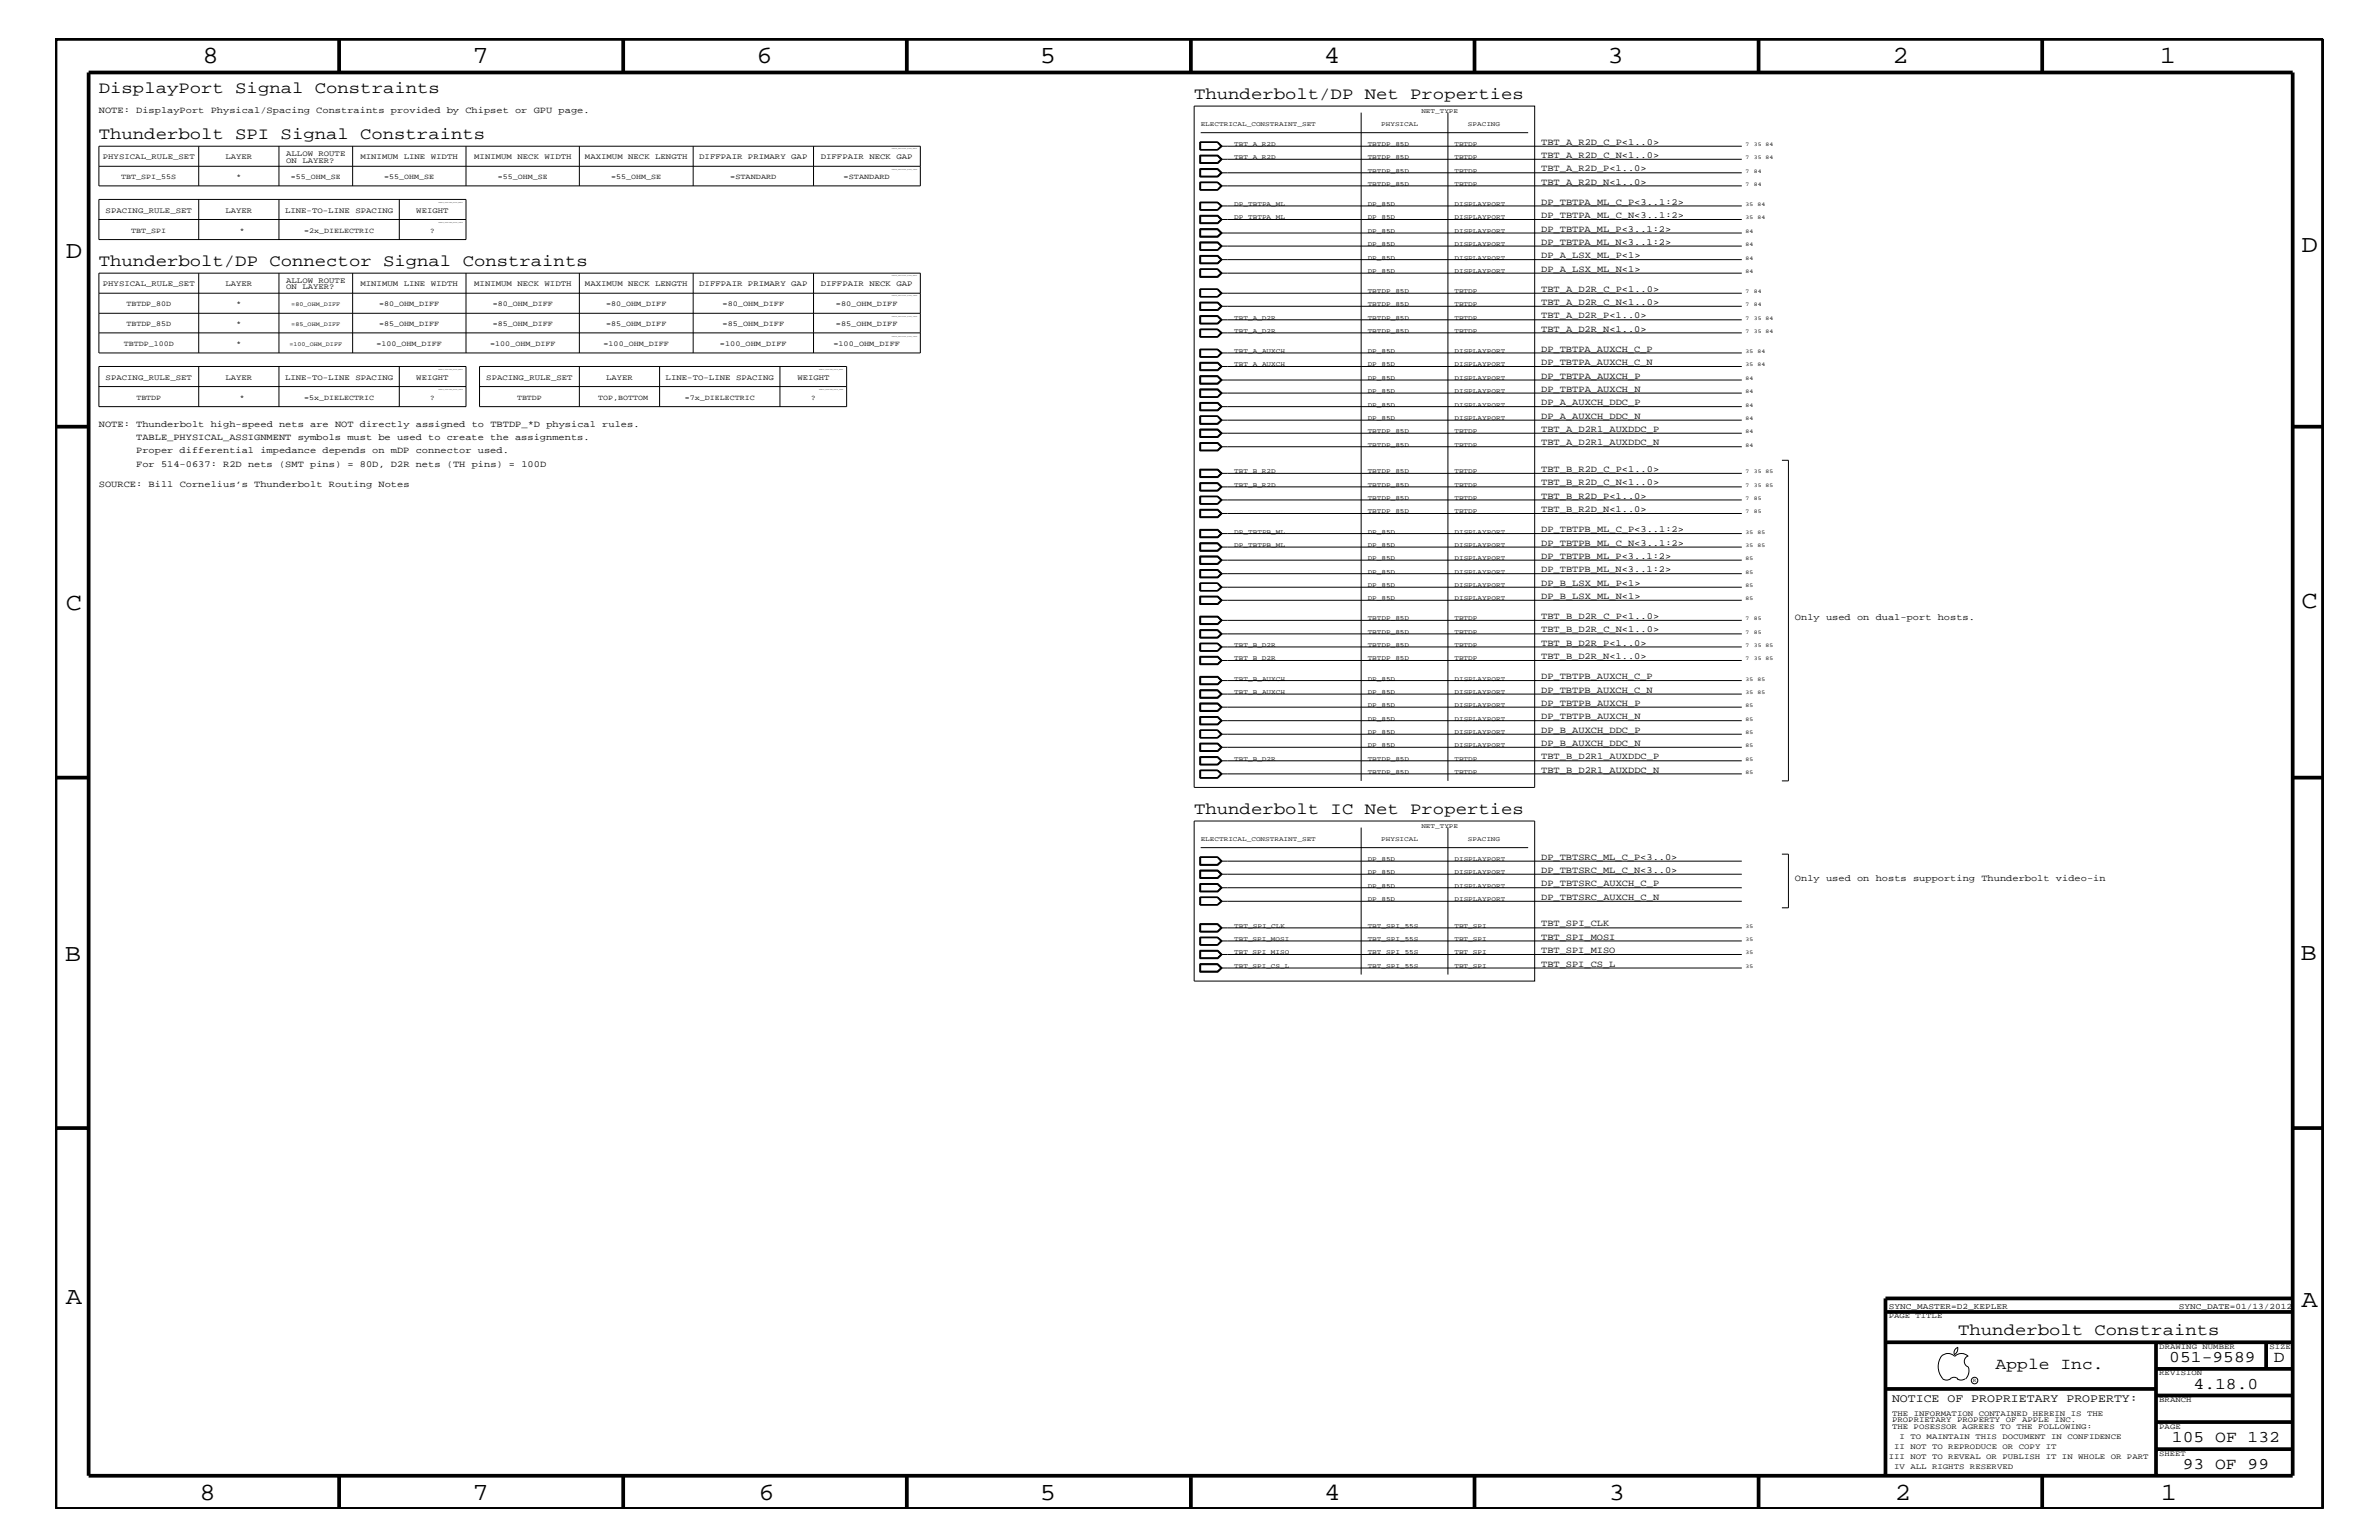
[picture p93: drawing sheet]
<svg xmlns="http://www.w3.org/2000/svg" width="432mm" height="279mm" viewBox="0 0 432 279" stroke-linecap="round" stroke-linejoin="round" font-family="sans-serif">
<defs><g id="words">
<g font-size="4.5">
<text x="36.7" y="11.5">8</text>
<text x="85.8" y="11.5">7</text>
<text x="137.3" y="11.5">6</text>
<text x="188.7" y="11.5">5</text>
<text x="240.3" y="11.5">4</text>
<text x="291.8" y="11.5">3</text>
<text x="343.5" y="11.5">2</text>
<text x="392" y="11.5">1</text>
<text x="11.9" y="46.8">D</text>
<text x="417.7" y="45.7">D</text>
<text x="11.9" y="110.6">C</text>
<text x="417.7" y="110.3">C</text>
<text x="11.8" y="174.3">B</text>
<text x="417.6" y="174.2">B</text>
<text x="11.9" y="236.7">A</text>
<text x="417.7" y="237.1">A</text>
<text x="36.2" y="272.1">8</text>
<text x="85.8" y="272.1">7</text>
<text x="137.7" y="272.1">6</text>
<text x="188.7" y="272.1">5</text>
<text x="240.4" y="272.1">4</text>
<text x="292" y="272.1">3</text>
<text x="343.9" y="272.1">2</text>
<text x="392.2" y="272.1">1</text>
</g>
<g font-size="3">
<text x="17.9" y="16.8">DisplayPort Signal Constraints</text>
<text x="216.7" y="18">Thunderbolt/DP Net Properties</text>
<text x="17.9" y="25.3">Thunderbolt SPI Signal Constraints</text>
<text x="17.9" y="48.3">Thunderbolt/DP Connector Signal Constraints</text>
<text x="216.7" y="147.7">Thunderbolt IC Net Properties</text>
<text x="355.4" y="242.3">Thunderbolt Constraints</text>
<text x="362.2" y="248.4">Apple Inc.</text>
<text x="393.7" y="247.1">051-9589</text>
<text x="398.1" y="252">4.18.0</text>
<text x="412.7" y="247.1">D</text>
<text x="394.2" y="261.6">105 OF 132</text>
<text x="396.2" y="266.6">93 OF 99</text>
</g>
<text font-size="2.1" x="343.4" y="254.4">NOTICE OF PROPRIETARY PROPERTY:</text>
<g font-size="1.7">
<text x="17.9" y="20.4">NOTE: DisplayPort Physical/Spacing Constraints provided by Chipset or GPU page.</text>
<text x="279.7" y="28.6">TBT_A_R2D_C_N&lt;1..0&gt;</text>
<text x="279.7" y="26.3">TBT_A_R2D_C_P&lt;1..0&gt;</text>
<text x="279.7" y="31.1">TBT_A_R2D_P&lt;1..0&gt;</text>
<text x="279.7" y="33.6">TBT_A_R2D_N&lt;1..0&gt;</text>
<text x="279.7" y="39.6">DP_TBTPA_ML_C_N&lt;3..1:2&gt;</text>
<text x="279.7" y="37.2">DP_TBTPA_ML_C_P&lt;3..1:2&gt;</text>
<text x="279.7" y="46.8">DP_A_LSX_ML_P&lt;1&gt;</text>
<text x="279.7" y="44.4">DP_TBTPA_ML_N&lt;3..1:2&gt;</text>
<text x="279.7" y="42">DP_TBTPA_ML_P&lt;3..1:2&gt;</text>
<text x="279.7" y="49.3">DP_A_LSX_ML_N&lt;1&gt;</text>
<text x="279.7" y="52.9">TBT_A_D2R_C_P&lt;1..0&gt;</text>
<text x="279.7" y="55.3">TBT_A_D2R_C_N&lt;1..0&gt;</text>
<text x="279.7" y="57.8">TBT_A_D2R_P&lt;1..0&gt;</text>
<text x="279.7" y="63.9">DP_TBTPA_AUXCH_C_P</text>
<text x="279.7" y="60.2">TBT_A_D2R_N&lt;1..0&gt;</text>
<text x="279.7" y="66.2">DP_TBTPA_AUXCH_C_N</text>
<text x="279.7" y="68.7">DP_TBTPA_AUXCH_P</text>
<text x="279.7" y="71.1">DP_TBTPA_AUXCH_N</text>
<text x="17.9" y="77.4">NOTE: Thunderbolt high-speed nets are NOT directly assigned to TBTDP_*D physical rules.</text>
<text x="279.7" y="73.5">DP_A_AUXCH_DDC_P</text>
<text x="279.7" y="76">DP_A_AUXCH_DDC_N</text>
<text x="24.7" y="79.9">TABLE_PHYSICAL_ASSIGNMENT symbols must be used to create the assignments.</text>
<text x="24.7" y="82.2">Proper differential impedance depends on mDP connector used.</text>
<text x="279.7" y="80.8">TBT_A_D2R1_AUXDDC_N</text>
<text x="279.7" y="78.3">TBT_A_D2R1_AUXDDC_P</text>
<text x="17.9" y="88.3">SOURCE: Bill Cornelius’s Thunderbolt Routing Notes</text>
<text x="24.7" y="84.7">For 514-0637: R2D nets (SMT pins) = 80D, D2R nets (TH pins) = 100D</text>
<text x="279.7" y="88.1">TBT_B_R2D_C_N&lt;1..0&gt;</text>
<text x="279.7" y="85.6">TBT_B_R2D_C_P&lt;1..0&gt;</text>
<text x="279.7" y="90.5">TBT_B_R2D_P&lt;1..0&gt;</text>
<text x="279.7" y="92.9">TBT_B_R2D_N&lt;1..0&gt;</text>
<text x="279.7" y="101.4">DP_TBTPB_ML_P&lt;3..1:2&gt;</text>
<text x="279.7" y="99">DP_TBTPB_ML_C_N&lt;3..1:2&gt;</text>
<text x="279.7" y="96.5">DP_TBTPB_ML_C_P&lt;3..1:2&gt;</text>
<text x="279.7" y="106.3">DP_B_LSX_ML_P&lt;1&gt;</text>
<text x="279.7" y="103.8">DP_TBTPB_ML_N&lt;3..1:2&gt;</text>
<text x="279.7" y="108.7">DP_B_LSX_ML_N&lt;1&gt;</text>
<text x="279.7" y="112.3">TBT_B_D2R_C_P&lt;1..0&gt;</text>
<text x="325.8" y="112.6">Only used on dual-port hosts.</text>
<text x="279.7" y="114.8">TBT_B_D2R_C_N&lt;1..0&gt;</text>
<text x="279.7" y="117.2">TBT_B_D2R_P&lt;1..0&gt;</text>
<text x="279.7" y="119.6">TBT_B_D2R_N&lt;1..0&gt;</text>
<text x="279.7" y="125.7">DP_TBTPB_AUXCH_C_N</text>
<text x="279.7" y="123.2">DP_TBTPB_AUXCH_C_P</text>
<text x="279.7" y="130.5">DP_TBTPB_AUXCH_N</text>
<text x="279.7" y="128">DP_TBTPB_AUXCH_P</text>
<text x="279.7" y="137.8">TBT_B_D2R1_AUXDDC_P</text>
<text x="279.7" y="135.3">DP_B_AUXCH_DDC_N</text>
<text x="279.7" y="133">DP_B_AUXCH_DDC_P</text>
<text x="279.7" y="140.2">TBT_B_D2R1_AUXDDC_N</text>
<text x="279.7" y="156">DP_TBTSRC_ML_C_P&lt;3..0&gt;</text>
<text x="279.7" y="158.4">DP_TBTSRC_ML_C_N&lt;3..0&gt;</text>
<text x="279.7" y="160.8">DP_TBTSRC_AUXCH_C_P</text>
<text x="325.8" y="159.9">Only used on hosts supporting Thunderbolt video-in</text>
<text x="279.7" y="163.3">DP_TBTSRC_AUXCH_C_N</text>
<text x="279.7" y="172.9">TBT_SPI_MISO</text>
<text x="279.7" y="170.5">TBT_SPI_MOSI</text>
<text x="279.7" y="168.1">TBT_SPI_CLK</text>
<text x="279.7" y="175.4">TBT_SPI_CS_L</text>
</g>
<g font-size="1.5">
<text x="342.8" y="237.4">SYNC_MASTER=D2_KEPLER</text>
<text x="395.5" y="237.4">SYNC_DATE=01/13/2012</text>
</g>
<g font-size="1.4">
<text x="18.7" y="28.9">PHYSICAL_RULE_SET</text>
<text x="40.9" y="28.9">LAYER</text>
<text x="51.9" y="28.3">ALLOW ROUTE</text>
<text x="51.9" y="29.5">ON LAYER?</text>
<text x="65.4" y="28.9">MINIMUM LINE WIDTH</text>
<text x="86.1" y="28.9">MINIMUM NECK WIDTH</text>
<text x="106.2" y="28.9">MAXIMUM NECK LENGTH</text>
<text x="126.9" y="28.9">DIFFPAIR PRIMARY GAP</text>
<text x="149" y="28.9">DIFFPAIR NECK GAP</text>
<text x="22" y="32.5">TBT_SPI_55S</text>
<text x="42.9" y="32.5">*</text>
<text x="52.8" y="32.5">=55_OHM_SE</text>
<text x="69.7" y="32.5">=55_OHM_SE</text>
<text x="90.4" y="32.5">=55_OHM_SE</text>
<text x="111" y="32.5">=55_OHM_SE</text>
<text x="132.5" y="32.5">=STANDARD</text>
<text x="153.1" y="32.5">=STANDARD</text>
<text x="19.2" y="38.6">SPACING_RULE_SET</text>
<text x="40.9" y="38.6">LAYER</text>
<text x="51.7" y="38.6">LINE-TO-LINE SPACING</text>
<text x="75.6" y="38.6">WEIGHT</text>
<text x="23.8" y="42.3">TBT_SPI</text>
<text x="43.5" y="42.3">*</text>
<text x="55.2" y="42.3">=2x_DIELECTRIC</text>
<text x="78.1" y="42.3">?</text>
<text x="18.7" y="51.9">PHYSICAL_RULE_SET</text>
<text x="40.9" y="51.9">LAYER</text>
<text x="51.9" y="51.3">ALLOW ROUTE</text>
<text x="51.9" y="52.5">ON LAYER?</text>
<text x="65.4" y="51.9">MINIMUM LINE WIDTH</text>
<text x="86.1" y="51.9">MINIMUM NECK WIDTH</text>
<text x="106.2" y="51.9">MAXIMUM NECK LENGTH</text>
<text x="126.9" y="51.9">DIFFPAIR PRIMARY GAP</text>
<text x="149" y="51.9">DIFFPAIR NECK GAP</text>
<text x="22.9" y="59.2">TBTDP_85D</text>
<text x="22.9" y="55.6">TBTDP_80D</text>
<text x="42.9" y="59.2">*</text>
<text x="42.9" y="55.6">*</text>
<text x="68.8" y="59.2">=85_OHM_DIFF</text>
<text x="68.8" y="55.6">=80_OHM_DIFF</text>
<text x="89.5" y="59.2">=85_OHM_DIFF</text>
<text x="89.5" y="55.6">=80_OHM_DIFF</text>
<text x="110" y="59.2">=85_OHM_DIFF</text>
<text x="110" y="55.6">=80_OHM_DIFF</text>
<text x="131.1" y="59.2">=85_OHM_DIFF</text>
<text x="131.1" y="55.6">=80_OHM_DIFF</text>
<text x="151.7" y="59.2">=85_OHM_DIFF</text>
<text x="151.7" y="55.6">=80_OHM_DIFF</text>
<text x="22.5" y="62.9">TBTDP_100D</text>
<text x="42.9" y="62.9">*</text>
<text x="68.3" y="62.9">=100_OHM_DIFF</text>
<text x="89" y="62.9">=100_OHM_DIFF</text>
<text x="109.6" y="62.9">=100_OHM_DIFF</text>
<text x="130.7" y="62.9">=100_OHM_DIFF</text>
<text x="151.3" y="62.9">=100_OHM_DIFF</text>
<text x="19.2" y="68.9">SPACING_RULE_SET</text>
<text x="40.9" y="68.9">LAYER</text>
<text x="51.7" y="68.9">LINE-TO-LINE SPACING</text>
<text x="75.6" y="68.9">WEIGHT</text>
<text x="88.3" y="68.9">SPACING_RULE_SET</text>
<text x="110" y="68.9">LAYER</text>
<text x="120.8" y="68.9">LINE-TO-LINE SPACING</text>
<text x="144.7" y="68.9">WEIGHT</text>
<text x="24.8" y="72.6">TBTDP</text>
<text x="43.5" y="72.6">*</text>
<text x="55.2" y="72.6">=5x_DIELECTRIC</text>
<text x="78.1" y="72.6">?</text>
<text x="93.9" y="72.6">TBTDP</text>
<text x="108.6" y="72.6">TOP,BOTTOM</text>
<text x="124.3" y="72.6">=7x_DIELECTRIC</text>
<text x="147.2" y="72.6">?</text>
<text x="342.8" y="239.2">PAGE TITLE</text>
<text x="391.9" y="244.7">DRAWING NUMBER</text>
<text x="411.9" y="244.7">SIZE</text>
<text x="391.9" y="249.5">REVISION</text>
<text x="343.4" y="256.8">THE INFORMATION CONTAINED HEREIN IS THE</text>
<text x="391.9" y="254.4">BRANCH</text>
<text x="343.4" y="258">PROPRIETARY PROPERTY OF APPLE INC.</text>
<text x="343.4" y="259.3">THE POSESSOR AGREES TO THE FOLLOWING:</text>
<text x="343.8" y="262.9">II NOT TO REPRODUCE OR COPY IT</text>
<text x="344.8" y="261.1">I TO MAINTAIN THIS DOCUMENT IN CONFIDENCE</text>
<text x="391.9" y="259.3">PAGE</text>
<text x="342.8" y="264.7">III NOT TO REVEAL OR PUBLISH IT IN WHOLE OR PART</text>
<text x="343.8" y="266.6">IV ALL RIGHTS RESERVED</text>
<text x="391.9" y="264.1">SHEET</text>
</g>
<g font-size="1.2">
<text x="217.9" y="22.9">ELECTRICAL_CONSTRAINT_SET</text>
<text x="250.7" y="22.9">PHYSICAL</text>
<text x="258" y="20.4">NET_TYPE</text>
<text x="266.4" y="22.9">SPACING</text>
<text x="224" y="28.9">TBT_A_R2D</text>
<text x="224" y="26.5">TBT_A_R2D</text>
<text x="248.2" y="28.9">TBTDP_85D</text>
<text x="248.2" y="26.5">TBTDP_85D</text>
<text x="264" y="28.9">TBTDP</text>
<text x="264" y="26.5">TBTDP</text>
<text x="248.2" y="31.4">TBTDP_85D</text>
<text x="248.2" y="33.7">TBTDP_85D</text>
<text x="264" y="31.4">TBTDP</text>
<text x="264" y="33.7">TBTDP</text>
<text x="224" y="39.8">DP_TBTPA_ML</text>
<text x="224" y="37.4">DP_TBTPA_ML</text>
<text x="248.2" y="39.8">DP_85D</text>
<text x="248.2" y="37.4">DP_85D</text>
<text x="264" y="39.8">DISPLAYPORT</text>
<text x="264" y="37.4">DISPLAYPORT</text>
<text x="248.2" y="47.1">DP_85D</text>
<text x="248.2" y="44.6">DP_85D</text>
<text x="248.2" y="42.3">DP_85D</text>
<text x="264" y="47.1">DISPLAYPORT</text>
<text x="264" y="44.6">DISPLAYPORT</text>
<text x="264" y="42.3">DISPLAYPORT</text>
<text x="248.2" y="49.6">DP_85D</text>
<text x="248.2" y="53.2">TBTDP_85D</text>
<text x="264" y="49.6">DISPLAYPORT</text>
<text x="264" y="53.2">TBTDP</text>
<text x="224" y="58">TBT_A_D2R</text>
<text x="248.2" y="55.6">TBTDP_85D</text>
<text x="248.2" y="58">TBTDP_85D</text>
<text x="264" y="55.6">TBTDP</text>
<text x="264" y="58">TBTDP</text>
<text x="224" y="64">TBT_A_AUXCH</text>
<text x="224" y="60.4">TBT_A_D2R</text>
<text x="248.2" y="64">DP_85D</text>
<text x="248.2" y="60.4">TBTDP_85D</text>
<text x="264" y="64">DISPLAYPORT</text>
<text x="264" y="60.4">TBTDP</text>
<text x="224" y="66.5">TBT_A_AUXCH</text>
<text x="248.2" y="66.5">DP_85D</text>
<text x="248.2" y="68.9">DP_85D</text>
<text x="248.2" y="71.3">DP_85D</text>
<text x="264" y="66.5">DISPLAYPORT</text>
<text x="264" y="68.9">DISPLAYPORT</text>
<text x="264" y="71.3">DISPLAYPORT</text>
<text x="248.2" y="73.8">DP_85D</text>
<text x="248.2" y="76.2">DP_85D</text>
<text x="264" y="73.8">DISPLAYPORT</text>
<text x="264" y="76.2">DISPLAYPORT</text>
<text x="248.2" y="81.1">TBTDP_85D</text>
<text x="248.2" y="78.6">TBTDP_85D</text>
<text x="264" y="81.1">TBTDP</text>
<text x="264" y="78.6">TBTDP</text>
<text x="224" y="85.9">TBT_B_R2D</text>
<text x="224" y="88.3">TBT_B_R2D</text>
<text x="248.2" y="88.3">TBTDP_85D</text>
<text x="248.2" y="85.9">TBTDP_85D</text>
<text x="264" y="88.3">TBTDP</text>
<text x="264" y="85.9">TBTDP</text>
<text x="248.2" y="90.7">TBTDP_85D</text>
<text x="248.2" y="93.2">TBTDP_85D</text>
<text x="264" y="90.7">TBTDP</text>
<text x="264" y="93.2">TBTDP</text>
<text x="224" y="99.3">DP_TBTPB_ML</text>
<text x="224" y="96.8">DP_TBTPB_ML</text>
<text x="248.2" y="101.6">DP_85D</text>
<text x="248.2" y="99.3">DP_85D</text>
<text x="248.2" y="96.8">DP_85D</text>
<text x="264" y="101.6">DISPLAYPORT</text>
<text x="264" y="99.3">DISPLAYPORT</text>
<text x="264" y="96.8">DISPLAYPORT</text>
<text x="248.2" y="106.5">DP_85D</text>
<text x="248.2" y="104.1">DP_85D</text>
<text x="264" y="106.5">DISPLAYPORT</text>
<text x="264" y="104.1">DISPLAYPORT</text>
<text x="248.2" y="108.9">DP_85D</text>
<text x="248.2" y="112.6">TBTDP_85D</text>
<text x="264" y="108.9">DISPLAYPORT</text>
<text x="264" y="112.6">TBTDP</text>
<text x="224" y="117.4">TBT_B_D2R</text>
<text x="224" y="119.8">TBT_B_D2R</text>
<text x="248.2" y="115">TBTDP_85D</text>
<text x="248.2" y="117.4">TBTDP_85D</text>
<text x="248.2" y="119.8">TBTDP_85D</text>
<text x="264" y="115">TBTDP</text>
<text x="264" y="117.4">TBTDP</text>
<text x="264" y="119.8">TBTDP</text>
<text x="224" y="125.9">TBT_B_AUXCH</text>
<text x="224" y="123.5">TBT_B_AUXCH</text>
<text x="248.2" y="125.9">DP_85D</text>
<text x="248.2" y="123.5">DP_85D</text>
<text x="264" y="125.9">DISPLAYPORT</text>
<text x="264" y="123.5">DISPLAYPORT</text>
<text x="248.2" y="130.8">DP_85D</text>
<text x="248.2" y="128.3">DP_85D</text>
<text x="264" y="130.8">DISPLAYPORT</text>
<text x="264" y="128.3">DISPLAYPORT</text>
<text x="248.2" y="135.6">DP_85D</text>
<text x="248.2" y="133.2">DP_85D</text>
<text x="264" y="135.6">DISPLAYPORT</text>
<text x="264" y="133.2">DISPLAYPORT</text>
<text x="224" y="138">TBT_B_D2R</text>
<text x="248.2" y="140.4">TBTDP_85D</text>
<text x="248.2" y="138">TBTDP_85D</text>
<text x="264" y="140.4">TBTDP</text>
<text x="264" y="138">TBTDP</text>
<text x="217.9" y="152.6">ELECTRICAL_CONSTRAINT_SET</text>
<text x="250.7" y="152.6">PHYSICAL</text>
<text x="258" y="150.1">NET_TYPE</text>
<text x="266.4" y="152.6">SPACING</text>
<text x="248.2" y="158.6">DP_85D</text>
<text x="248.2" y="161.1">DP_85D</text>
<text x="248.2" y="156.2">DP_85D</text>
<text x="264" y="158.6">DISPLAYPORT</text>
<text x="264" y="161.1">DISPLAYPORT</text>
<text x="264" y="156.2">DISPLAYPORT</text>
<text x="248.2" y="163.5">DP_85D</text>
<text x="264" y="163.5">DISPLAYPORT</text>
<text x="224" y="173.2">TBT_SPI_MISO</text>
<text x="224" y="170.7">TBT_SPI_MOSI</text>
<text x="224" y="168.3">TBT_SPI_CLK</text>
<text x="248.2" y="173.2">TBT_SPI_55S</text>
<text x="248.2" y="170.7">TBT_SPI_55S</text>
<text x="248.2" y="168.3">TBT_SPI_55S</text>
<text x="264" y="173.2">TBT_SPI</text>
<text x="264" y="170.7">TBT_SPI</text>
<text x="264" y="168.3">TBT_SPI</text>
<text x="224" y="175.6">TBT_SPI_CS_L</text>
<text x="248.2" y="175.6">TBT_SPI_55S</text>
<text x="264" y="175.6">TBT_SPI</text>
</g>
<g font-size="1.1">
<text x="52.9" y="59.2">=85_OHM_DIFF</text>
<text x="52.9" y="55.6">=80_OHM_DIFF</text>
<text x="52.5" y="62.9">=100_OHM_DIFF</text>
</g>
<g font-size="1">
<text x="316.8" y="28.9">7</text>
<text x="316.8" y="26.5">7</text>
<text x="318.3" y="28.9">35 84</text>
<text x="318.3" y="26.5">35 84</text>
<text x="316.8" y="31.4">7</text>
<text x="316.8" y="33.7">7</text>
<text x="318.3" y="31.4">84</text>
<text x="318.3" y="33.7">84</text>
<text x="316.8" y="39.8">35</text>
<text x="316.8" y="37.4">35</text>
<text x="319" y="39.8">84</text>
<text x="319" y="37.4">84</text>
<text x="316.8" y="47.1">84</text>
<text x="316.8" y="44.6">84</text>
<text x="316.8" y="42.3">84</text>
<text x="316.8" y="49.6">84</text>
<text x="316.8" y="53.2">7</text>
<text x="318.3" y="53.2">84</text>
<text x="316.8" y="55.6">7</text>
<text x="316.8" y="58">7</text>
<text x="318.3" y="55.6">84</text>
<text x="318.3" y="58">35 84</text>
<text x="316.8" y="64">35</text>
<text x="316.8" y="60.4">7</text>
<text x="318.3" y="60.4">35 84</text>
<text x="319" y="64">84</text>
<text x="316.8" y="66.5">35</text>
<text x="316.8" y="68.9">84</text>
<text x="316.8" y="71.3">84</text>
<text x="319" y="66.5">84</text>
<text x="316.8" y="73.8">84</text>
<text x="316.8" y="76.2">84</text>
<text x="316.8" y="81.1">84</text>
<text x="316.8" y="78.6">84</text>
<text x="316.8" y="88.3">7</text>
<text x="316.8" y="85.9">7</text>
<text x="318.3" y="88.3">35 85</text>
<text x="318.3" y="85.9">35 85</text>
<text x="316.8" y="90.7">7</text>
<text x="316.8" y="93.2">7</text>
<text x="318.3" y="90.7">85</text>
<text x="318.3" y="93.2">85</text>
<text x="316.8" y="101.6">85</text>
<text x="316.8" y="99.3">35</text>
<text x="316.8" y="96.8">35</text>
<text x="319" y="99.3">85</text>
<text x="319" y="96.8">85</text>
<text x="316.8" y="106.5">85</text>
<text x="316.8" y="104.1">85</text>
<text x="316.8" y="108.9">85</text>
<text x="316.8" y="112.6">7</text>
<text x="318.3" y="112.6">85</text>
<text x="316.8" y="115">7</text>
<text x="316.8" y="117.4">7</text>
<text x="316.8" y="119.8">7</text>
<text x="318.3" y="115">85</text>
<text x="318.3" y="117.4">35 85</text>
<text x="318.3" y="119.8">35 85</text>
<text x="316.8" y="125.9">35</text>
<text x="316.8" y="123.5">35</text>
<text x="319" y="125.9">85</text>
<text x="319" y="123.5">85</text>
<text x="316.8" y="130.8">85</text>
<text x="316.8" y="128.3">85</text>
<text x="316.8" y="135.6">85</text>
<text x="316.8" y="133.2">85</text>
<text x="316.8" y="140.4">85</text>
<text x="316.8" y="138">85</text>
<text x="316.8" y="173.2">35</text>
<text x="316.8" y="170.7">35</text>
<text x="316.8" y="168.3">35</text>
<text x="316.8" y="175.6">35</text>
<text x="358.1" y="250.7">R</text>
</g>
<g font-size=".3">
<text x="161.9" y="27.1">TABLE_PHYSICAL_RULE_HEAD</text>
<text x="161.9" y="30.8">TABLE_PHYSICAL_RULE_ITEM</text>
<text x="79.6" y="40.4">TABLE_SPACING_RULE_ITEM</text>
<text x="79.6" y="36.8">TABLE_SPACING_RULE_HEAD</text>
<text x="161.9" y="50.2">TABLE_PHYSICAL_RULE_HEAD</text>
<text x="161.9" y="53.8">TABLE_PHYSICAL_RULE_ITEM</text>
<text x="161.9" y="57.4">TABLE_PHYSICAL_RULE_ITEM</text>
<text x="161.9" y="61.1">TABLE_PHYSICAL_RULE_ITEM</text>
<text x="79.6" y="67.1">TABLE_SPACING_RULE_HEAD</text>
<text x="79.6" y="70.7">TABLE_SPACING_RULE_ITEM</text>
<text x="148.7" y="67.1">TABLE_SPACING_RULE_HEAD</text>
<text x="148.7" y="70.7">TABLE_SPACING_RULE_ITEM</text>
</g>
</g></defs>
<g fill="none" stroke="#000" stroke-width=".18">
<path d="M216.7 19.2h61.9v123.7h-61.9zM17.9 39.8v3.7h66.7v-7.3h-66.7v3.6h66.7M17.9 26.5h149.1v7.2h-149.1zM17.9 30.2h149.1M36.1 26.5v7.2M36.1 36.2v7.3M50.6 26.5v7.2M50.6 36.2v7.3M64 26.5v7.2M72.5 36.2v7.3M84.6 26.5v7.2M105.2 26.5v7.2"/>
<path d="M125.8 26.5v7.2M147.7 26.5v7.2M217.8 25.8h3.3l.7 .7-.7 .7h-3.3zM217.8 28.1h3.3l.7 .8-.7 .8h-3.3zM217.8 30.6h3.3l.7 .8-.7 .7h-3.3zM217.8 33h3.3l.7 .7-.7 .8h-3.3zM217.8 36.7h3.3l.7 .7-.7 .7h-3.3zM217.8 39.1h3.3l.7 .7-.7 .8h-3.3zM217.8 25.8v1.4M217.8 33v1.5M217.8 36.7v1.4M217.8 27.1h3.2"/>
<path d="M217.8 25.9h3.2M217.8 34.4h3.2M217.8 33.1h3.2M217.8 38h3.2M217.8 36.8h3.2M217.9 25.9v1.2M217.9 28.3h3.1l.6 .6-.6 .6h-3.1zM217.9 30.8h3.1l.6 .6-.6 .5h-3.1zM217.9 33.1v1.3M217.9 36.8v1.2M217.9 39.2h3.1l.6 .6-.6 .6h-3.1zM217.9 24.1h59.5"/>
<path d="M221 28.2h-3.2v1.5M221 30.7h-3.2v1.3h3.2M221 39.1h-3.2v1.4h3.2M221 25.9l.7 .6-.7 .6M221 25.8l.7 .7-.7 .7M221 25.9l.6 .6M221 28.2l.7 .7-.7 .7h-3.2M221 28.2l.7 .7-.7 .8M221 33.1l.7 .6-.7 .7M221 33l.7 .7-.7 .8M221 33.1l.6 .6M221 30.7l.7 .7-.7 .6"/>
<path d="M221 36.8l.7 .6-.7 .6M221 36.7l.7 .7-.7 .7M221 36.8l.6 .6M221 39.1l.7 .7-.7 .7M221.6 26.5l-.6 .6M221.6 26.5h94.5M221.6 28.9h94.5M221.6 33.7l-.6 .7M221.6 33.7h94.5M221.6 31.4h94.5M221.6 37.4l-.6 .6M221.6 37.4h94.5"/>
<path d="M221.6 39.8h94.5M247.1 20.4v121.3M262.8 20.4v121.3M17.9 49.6h149.1v14.4h-149.1zM17.9 53.2h149.1M17.9 56.8h149.1M36.1 49.6v14.4M50.6 49.6v14.4M64 49.6v14.4M84.6 49.6v14.4M105.2 49.6v14.4M125.8 49.6v14.4"/>
<path d="M147.7 49.6v14.4M217.8 41.5h3.3l.7 .8-.7 .7h-3.3zM217.8 43.9h3.3l.7 .7-.7 .8h-3.3zM217.8 46.3h3.3l.7 .8-.7 .8h-3.3zM217.8 48.8h3.3l.7 .8-.7 .7h-3.3zM217.8 52.4h3.3l.7 .8-.7 .7h-3.3zM217.8 54.8h3.3l.7 .8-.7 .7h-3.3zM217.8 57.3h3.3l.7 .7-.7 .8h-3.3zM217.8 59.7h3.3l.7 .7-.7 .8h-3.3zM217.8 41.5v1.5h3.2l.7-.7-.7-.8M217.8 45.4v-1.4h3.2l.7 .6-.7 .8M217.8 48.8v1.4h3.2l.7-.6-.7-.8"/>
<path d="M217.8 52.4v1.5M217.8 59.7v1.5M217.8 59.8h3.2M217.8 53.8h3.2M217.8 52.5h3.2M217.8 45.3h3.2M217.8 44.1h3.2M217.8 42.9h3.2M217.8 41.6h3.2l.7 .7-.7 .6M217.8 50.2h3.2M217.8 48.9h3.2M217.9 44.1v1.2"/>
<path d="M217.9 46.5h3.1l.6 .6-.6 .6h-3.1zM217.9 48.9v1.3M217.9 52.5v1.3M217.9 55h3.1l.6 .6-.6 .6h-3.1zM217.9 57.4h3.1l.6 .6-.6 .6h-3.1zM217.9 59.8v1.3M221 46.4h-3.2v1.4h3.2M221 54.9h-3.2v1.4M221 57.3h-3.2v1.4h3.2M221 57.3l.7 .7-.7 .7M221 59.8l.7 .6-.7 .7M221 59.7l.7 .7-.7 .8"/>
<path d="M221 59.8l.6 .6M221 52.5l.7 .7-.7 .6M221 52.4l.7 .8-.7 .7M221 52.5l.6 .7M221 54.9l.7 .7-.7 .6h-3.2M221 54.9l.7 .7-.7 .7M221 44.1l.7 .5-.7 .7M221 44.1l.6 .5M221 48.9l.7 .7-.7 .6M221 48.9l.6 .7M221 46.4l.7 .7-.7 .7M221.6 42.3l-.6-.6h-3.1v1.2"/>
<path d="M221.6 58h94.5M221.6 53.2l-.6 .6M221.6 53.2h94.5M221.6 55.6h94.5M221.6 44.6l-.6 .7M221.6 44.6h94.5M221.6 42.3l-.6 .6M221.6 42.3h94.5M221.6 49.6l-.6 .6M221.6 49.6h94.5M221.6 47.1h94.5M17.9 70.1v3.7h66.7v-7.3h-66.7v3.6h66.7"/>
<path d="M17.9 60.4h149.1M36.1 66.5v7.3M50.6 66.5v7.3M72.5 66.5v7.3M87 70.1v3.7h66.7v-7.3h-66.7v3.6h66.7M105.2 66.5v7.3M119.7 66.5v7.3M141.6 66.5v7.3M217.8 63.4h3.3l.7 .6-.7 .8h-3.3zM217.8 65.7h3.3l.7 .8-.7 .8h-3.3zM217.8 68.2h3.3l.7 .7-.7 .8h-3.3zM217.8 70.6h3.3l.7 .7-.7 .8h-3.3z"/>
<path d="M217.8 73h3.3l.7 .8-.7 .7h-3.3zM217.8 75.5h3.3l.7 .7-.7 .8h-3.3zM217.8 77.8h3.3l.7 .8-.7 .8h-3.3zM217.8 63.4v1.4M217.8 68.2v1.4h3.2l.7-.7-.7-.7M217.8 72.1v-1.5h3.2l.7 .7-.7 .8M217.8 75.5v1.4h3.2l.7-.7-.7-.7M217.8 79.4v-1.5h3.2l.7 .7-.7 .8M217.8 64.7h3.2M217.8 63.4h3.2M217.8 61.1h3.2M217.8 76.8h3.2"/>
<path d="M217.8 75.6h3.2M217.8 78h3.2M217.8 72h3.2M217.8 70.7h3.2M217.8 69.5h3.2M217.8 68.3h3.2l.7 .6-.7 .6M217.9 63.4v1.3M217.9 65.9h3.1l.6 .6-.6 .6h-3.1zM217.9 70.7v1.3M217.9 73.2h3.1l.6 .6-.6 .6h-3.1zM217.9 75.6v1.2M217.9 78v1.2h3.1l.6-.6"/>
<path d="M221 65.8h-3.2v1.4h3.2M221 73.1h-3.2v1.4h3.2M221 63.4l.7 .6-.7 .7M221 63.4l.7 .6-.7 .8M221 63.4l.6 .6M221 65.8l.7 .7-.7 .7M221 75.6l.7 .6-.7 .6M221 75.6l.6 .6M221 73.1l.7 .7-.7 .7M221 78l.7 .6-.7 .7h-3.2M221 78l.6 .6M221 70.7l.7 .6-.7 .7"/>
<path d="M221 70.7l.6 .6M221.6 68.9l-.6-.5h-3.1v1.1M221.6 64l-.6 .7M221.6 64h94.5M221.6 66.5h94.5M221.6 60.4l-.6 .7M221.6 60.4h94.5M221.6 76.2l-.6 .6M221.6 76.2h94.5M221.6 73.8h94.5M221.6 78.6h94.5M221.6 71.3l-.6 .7"/>
<path d="M221.6 71.3h94.5M221.6 68.9l-.6 .6M221.6 68.9h94.5M217.8 80.3h3.3l.7 .8-.7 .7h-3.3zM217.8 85.1h3.3l.7 .8-.7 .7h-3.3zM217.8 87.6h3.3l.7 .7-.7 .8h-3.3zM217.8 90h3.3l.7 .7-.7 .8h-3.3zM217.8 92.4h3.3l.7 .8-.7 .7h-3.3zM217.8 96h3.3l.7 .8-.7 .8h-3.3zM217.8 98.5h3.3l.7 .8-.7 .7h-3.3zM217.8 90v1.5M217.8 98.5v1.4h3.2l.7-.6-.7-.8"/>
<path d="M217.8 91.4h3.2M217.8 90.1h3.2M217.8 99.9h3.2M217.8 98.6h3.2l.7 .7-.7 .6M217.9 80.5h3.1l.6 .6-.6 .5h-3.1zM217.9 85.3h3.1l.6 .6-.6 .6h-3.1zM217.9 87.7h3.1l.6 .6-.6 .6h-3.1zM217.9 90.1v1.3M217.9 92.6h3.1l.6 .6-.6 .6h-3.1zM217.9 96.2h3.1l.6 .6-.6 .6h-3.1zM221 80.4h-3.2v1.3h3.2M221 85.2h-3.2v1.4h3.2"/>
<path d="M221 87.7h-3.2v1.3h3.2M221 92.5h-3.2v1.3h3.2M221 96.1h-3.2v1.4h3.2M221 80.4l.7 .7-.7 .6M221 85.2l.7 .7-.7 .7M221 87.7l.7 .6-.7 .7M221 90.1l.7 .6-.7 .7M221 90l.7 .7-.7 .8M221 90.1l.6 .6M221 92.5l.7 .7-.7 .6M221 96.1l.7 .7-.7 .7M221.6 99.3l-.6-.6h-3.1v1.2"/>
<path d="M221.6 81.1h94.5M221.6 85.9h94.5M221.6 88.3h94.5M221.6 90.7l-.6 .7M221.6 90.7h94.5M221.6 93.2h94.5M221.6 96.8h94.5M221.6 99.3l-.6 .6M221.6 99.3h94.5M323.4 83.5h1.2v58.2h-1.2M217.8 100.9h3.3l.7 .7-.7 .8h-3.3zM217.8 103.3h3.3l.7 .8-.7 .7h-3.3z"/>
<path d="M217.8 105.8h3.3l.7 .7-.7 .7h-3.3zM217.8 108.1h3.3l.7 .8-.7 .8h-3.3zM217.8 111.8h3.3l.7 .8-.7 .7h-3.3zM217.8 114.2h3.3l.7 .8-.7 .8h-3.3zM217.8 116.7h3.3l.7 .7-.7 .7h-3.3zM217.8 119.1h3.3l.7 .7-.7 .8h-3.3zM217.8 102.4v-1.4h3.2l.7 .6-.7 .8M217.8 105.8v1.4M217.8 116.7v1.4M217.8 101h3.2M217.8 107.1h3.2M217.8 105.9h3.2"/>
<path d="M217.8 118.1h3.2M217.8 116.8h3.2M217.9 101v1.2h3.1l.6-.6M217.9 103.5h3.1l.6 .6-.6 .6h-3.1zM217.9 105.9v1.2M217.9 108.3h3.1l.6 .6-.6 .6h-3.1zM217.9 112h3.1l.6 .6-.6 .5h-3.1zM217.9 114.4h3.1l.6 .6-.6 .6h-3.1zM217.9 116.8v1.3M217.9 119.2h3.1l.6 .6-.6 .6h-3.1zM221 103.4h-3.2v1.4h3.2M221 108.2h-3.2v1.5"/>
<path d="M221 111.9h-3.2v1.3h3.2M221 114.3h-3.2v1.4h3.2M221 119.2h-3.2v1.3h3.2M221 101l.7 .6-.7 .7h-3.2M221 101l.6 .6M221 103.4l.7 .7-.7 .7M221 108.2l.7 .7-.7 .7h-3.2M221 108.2l.7 .7-.7 .8M221 105.9l.7 .6-.7 .6M221 105.8l.7 .7-.7 .7M221 105.9l.6 .6M221 111.9l.7 .7-.7 .6"/>
<path d="M221 114.3l.7 .7-.7 .7M221 116.8l.7 .6-.7 .7M221 116.7l.7 .7-.7 .7M221 116.8l.6 .6M221 119.2l.7 .6-.7 .7M221.6 101.6h94.5M221.6 104.1h94.5M221.6 108.9h94.5M221.6 106.5l-.6 .6M221.6 106.5h94.5M221.6 112.6h94.5M221.6 115h94.5"/>
<path d="M221.6 117.4l-.6 .7M221.6 117.4h94.5M221.6 119.8h94.5M217.8 122.7h3.3l.7 .8-.7 .7h-3.3zM217.8 125.2h3.3l.7 .7-.7 .8h-3.3zM217.8 127.5h3.3l.7 .8-.7 .8h-3.3zM217.8 130h3.3l.7 .8-.7 .7h-3.3zM217.8 132.4h3.3l.7 .8-.7 .7h-3.3zM217.8 134.8h3.3l.7 .8-.7 .7h-3.3zM217.8 137.3h3.3l.7 .7-.7 .8h-3.3zM217.8 139.7h3.3l.7 .7-.7 .8h-3.3zM217.8 125.2v1.4h3.2l.7-.7-.7-.7"/>
<path d="M217.8 129.1v-1.5h3.2l.7 .7-.7 .8M217.8 132.4v1.5M217.8 139.7v1.5M217.8 126.5h3.2M217.8 125.3h3.2l.7 .6-.7 .6M217.8 133.8h3.2M217.8 132.5h3.2M217.8 127.7h3.2M217.8 139.8h3.2M217.9 122.9h3.1l.6 .6-.6 .6h-3.1zM217.9 127.7v1.2h3.1l.6-.6M217.9 130.2h3.1l.6 .6-.6 .5h-3.1z"/>
<path d="M217.9 132.5v1.3M217.9 135h3.1l.6 .6-.6 .6h-3.1zM217.9 137.4h3.1l.6 .6-.6 .6h-3.1zM217.9 139.8v1.3M221 122.8h-3.2v1.3h3.2M221 130.1h-3.2v1.3h3.2M221 134.9h-3.2v1.4M221 137.4h-3.2v1.3h3.2M221 122.8l.7 .7-.7 .6M221 132.5l.7 .7-.7 .6M221 132.4l.7 .8-.7 .7M221 132.5l.6 .7"/>
<path d="M221 127.7l.7 .6-.7 .7h-3.2M221 127.7l.6 .6M221 130.1l.7 .7-.7 .6M221 134.9l.7 .7-.7 .7h-3.2M221 134.9l.7 .7-.7 .7M221 137.4l.7 .6-.7 .7M221 139.8l.7 .6-.7 .7M221 139.7l.7 .7-.7 .8M221 139.8l.6 .6M221.6 125.9l-.6-.6h-3.1v1.2M221.6 123.5h94.5M221.6 125.9l-.6 .6"/>
<path d="M221.6 125.9h94.5M221.6 133.2l-.6 .6M221.6 133.2h94.5M221.6 128.3h94.5M221.6 130.8h94.5M221.6 135.6h94.5M221.6 138h94.5M216.7 149h61.9v29h-61.9zM217.8 155.5h3.3l.7 .7-.7 .8h-3.3zM217.8 157.8h3.3l.7 .8-.7 .8h-3.3zM217.8 155.5v1.4h3.2l.7-.7-.7-.7M217.8 159.4v-1.5h3.2l.7 .7-.7 .8"/>
<path d="M217.8 156.8h3.2M217.8 155.6h3.2M217.8 158h3.2M217.8 141.1h3.2M217.9 155.6v1.2M217.9 158v1.2h3.1l.6-.6M217.9 153.8h59.5M221 155.6l.7 .6-.7 .6M221 155.6l.6 .6M221 158l.7 .6-.7 .7h-3.2M221 158l.6 .6M221.6 156.2l-.6 .6"/>
<path d="M221.6 156.2h94.5M221.6 158.6h94.5M221.6 140.4l-.6 .7M221.6 140.4h94.5M247.1 150.1v26.7M262.8 150.1v26.7M323.4 155h1.2v9.7h-1.2M217.8 167.6h3.3l.7 .7-.7 .8h-3.3zM217.8 160.3h3.3l.7 .8-.7 .7h-3.3zM217.8 162.8h3.3l.7 .7-.7 .7h-3.3zM217.8 170h3.3l.7 .7-.7 .8h-3.3zM217.8 172.4h3.3l.7 .8-.7 .7h-3.3z"/>
<path d="M217.8 174.9h3.3l.7 .7-.7 .8h-3.3zM217.8 162.8v1.4M217.8 170v1.5M217.8 174.9v1.4h3.2l.7-.7-.7-.7M217.8 171.4h3.2M217.8 170.1h3.2M217.8 176.2h3.2M217.8 174.9h3.2l.7 .7-.7 .6M217.8 164.1h3.2M217.8 162.8h3.2M217.9 167.8h3.1l.6 .5-.6 .6h-3.1zM217.9 160.5h3.1l.6 .6-.6 .6h-3.1z"/>
<path d="M217.9 162.8v1.3M217.9 170.1v1.3M217.9 172.6h3.1l.6 .6-.6 .6h-3.1zM221 167.7l.7 .6-.7 .7M221 167.7h-3.2v1.3h3.2M221 160.4h-3.2v1.3h3.2M221 172.5h-3.2v1.3h3.2M221 170.1l.7 .6-.7 .7M221 170l.7 .7-.7 .8M221 170.1l.6 .6M221 172.5l.7 .7-.7 .6M221 160.4l.7 .7-.7 .6"/>
<path d="M221 162.8l.7 .7-.7 .6M221 162.8l.7 .7-.7 .7M221 162.8l.6 .7M221.6 175.6l-.6-.6h-3.1v1.2M221.6 168.3h94.5M221.6 170.7l-.6 .7M221.6 170.7h94.5M221.6 173.2h94.5M221.6 175.6l-.6 .6M221.6 175.6h94.5M221.6 161.1h94.5M221.6 163.5l-.6 .6"/>
<path d="M221.6 163.5h94.5M352.3 246.1a1.72 1.72 0 0 1 2.5 0 1.69 1.69 0 0 1 2.4 0M352.4 246a3.2 3.2 0 0 0 .4 4.3l.8 .1 .4-.2M354 250.2l.7-.3 .7 .3M355.2 250.2l.7 .2 .7-.2M355.3 244.4v.3a1.18 1.18 0 0 1-.6 1.1M355.4 244.4a.99 .99 0 0 0-.6 1.4M357.2 246a1.04 1.04 0 0 0-.7 1 1.04 1.04 0 0 0 .7 1M357.3 248l.1 .7a2.11 2.11 0 0 1-.6 1.5"/>
<circle cx="358.4" cy="250.5" r=".59"/>
</g>
<g fill="none" stroke="#000" stroke-width=".68" stroke-linecap="butt">
<path d="M10.1 7.1h411.5v266.7h-411.5zM16.1 13.2h400v254.5h-400zM61.6 7.1v6.1M113.1 7.1v6.1M164.6 7.1v6.1M216.2 7.1v6.1M267.6 7.1v6.1M319.2 7.1v6.1M370.7 7.1v6.1M10.1 77.4h6M416.1 77.4h5.5M10.1 141.1h6"/>
<path d="M416.1 141.1h5.5M10.1 204.7h6M416.1 204.7h5.5M342.2 238h73.9M416.1 235.6h-73.9v32.1M342.2 243.5h73.9M342.2 252h49.1M391.3 248.4h24.8M391.3 243.5v24.2M391.3 258h24.8M391.3 253.2h24.8M411.3 243.5v4.9"/>
<path d="M61.6 267.7v6.1M113.1 267.7v6.1M164.6 267.7v6.1M216.2 268v5.8M267.6 267.7v6.1M319.2 267.7v6.1M370.7 267.7v6.1M391.3 262.9h24.8"/>
</g>
<use href="#words"/>
</svg>
